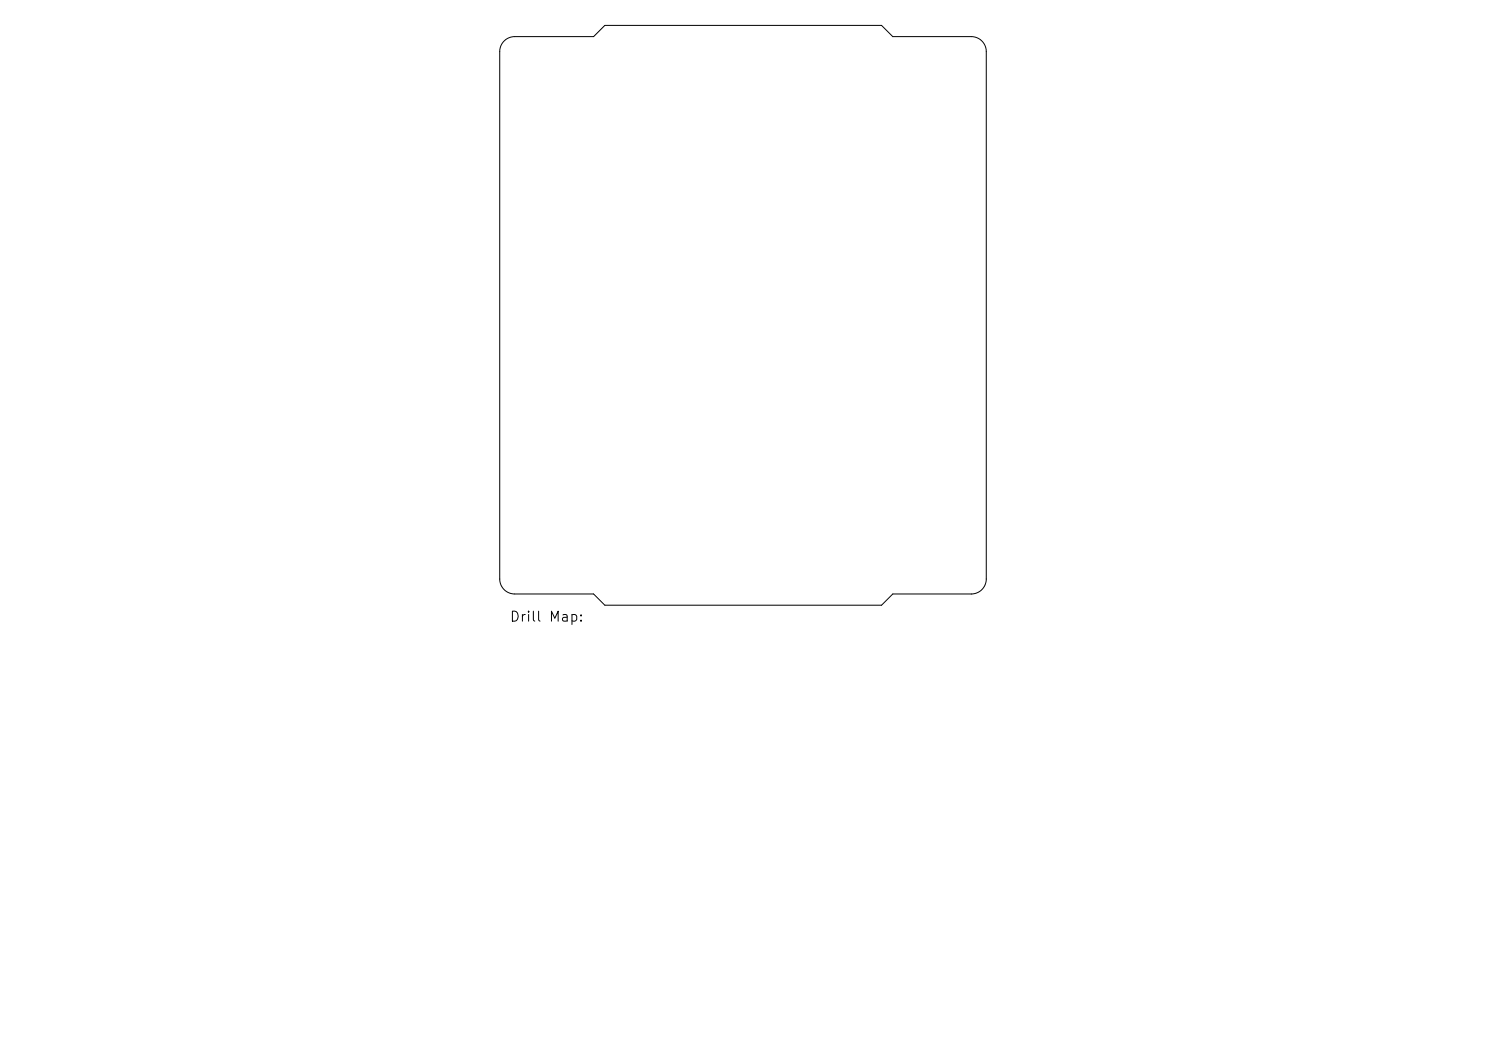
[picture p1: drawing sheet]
<svg xmlns="http://www.w3.org/2000/svg" width="297mm" height="210mm" viewBox="0 0 297 210" stroke-linecap="round" stroke-linejoin="round" font-family="sans-serif">
<defs><g id="words">
<text font-size="2" x="101.7" y="124.7">Drill Map:</text>
</g></defs>
<path d="M100.8 8.2a2.99 2.99 0 0 1 2.1-.9h15.7l2.3-2.2h55.3l2.2 2.2h15.7a2.99 2.99 0 0 1 3 3v105.4a2.99 2.99 0 0 1-3 3h-15.7l-2.2 2.2h-55.3l-2.3-2.2h-15.7a2.99 2.99 0 0 1-3-3v-105.4a2.99 2.99 0 0 1 .9-2.1z" fill="none" stroke="#000" stroke-width=".2"/>
<use href="#words"/>
</svg>
